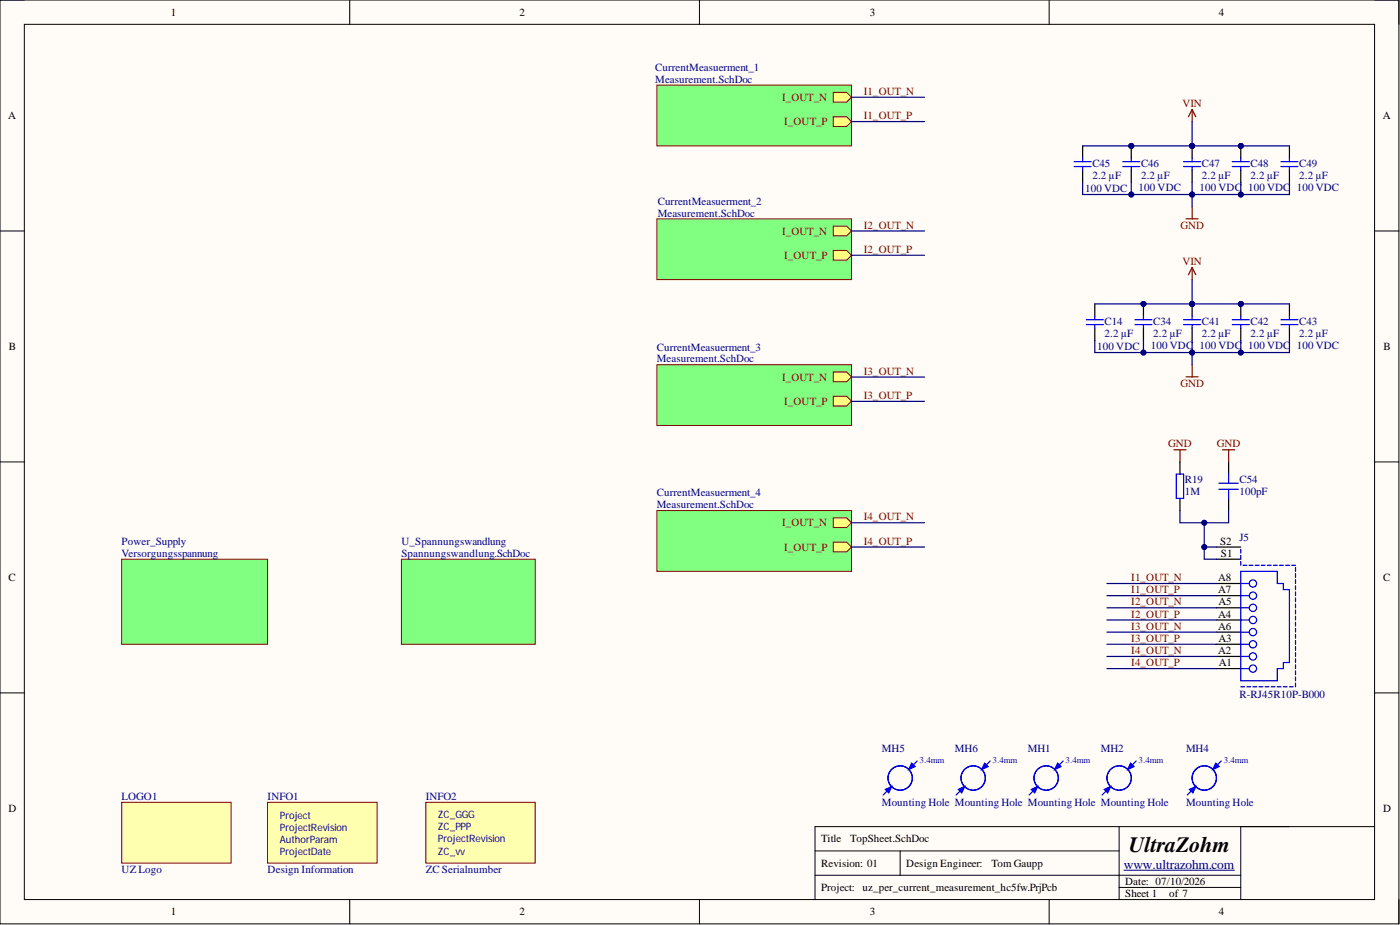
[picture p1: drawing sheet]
<svg xmlns="http://www.w3.org/2000/svg" width="292mm" height="193mm" viewBox="0 0 292 193" stroke-linecap="round" stroke-linejoin="round" font-family="sans-serif">
<defs><g id="words">
<text font-size="4.6" x="235.5" y="177.8">UltraZohm</text>
<text font-size="2.8" fill="#000080" x="234.5" y="181.2">www.ultrazohm.com</text>
<g font-size="2.3">
<text x="35.6" y="3.3">1</text>
<text x="108.4" y="3.3">2</text>
<text x="181.5" y="3.3">3</text>
<text x="254.3" y="3.3">4</text>
<text x="1.7" y="24.9">A</text>
<text x="288.5" y="24.9">A</text>
<text x="1.9" y="73">B</text>
<text x="288.7" y="73">B</text>
<text x="254.6" y="113.6">S2</text>
<text x="254.7" y="116.1">S1</text>
<text x="1.8" y="121.2">C</text>
<text x="254.1" y="123.8">A7</text>
<text x="254.1" y="121.2">A8</text>
<text x="288.6" y="121.2">C</text>
<text x="254.1" y="128.8">A4</text>
<text x="254.1" y="131.4">A6</text>
<text x="254.2" y="126.3">A5</text>
<text x="254.1" y="136.4">A2</text>
<text x="254.2" y="133.9">A3</text>
<text x="254.3" y="139">A1</text>
<text x="1.8" y="169.4">D</text>
<text x="288.6" y="169.4">D</text>
<text x="171.3" y="175.7">Title</text>
<text x="177.4" y="175.7">TopSheet.SchDoc</text>
<text x="171.3" y="180.8">Revision: 01</text>
<text x="171.3" y="185.9">Project: uz_per_current_measurement_hc5fw.PrjPcb</text>
<text x="189.1" y="180.8">Design Engineer:</text>
<text x="206.8" y="180.8">Tom Gaupp</text>
<text x="234.8" y="184.6">Date: 07/10/2026</text>
<text x="35.6" y="191">1</text>
<text x="108.4" y="191">2</text>
<text x="181.5" y="191">3</text>
<text x="234.8" y="187.2">Sheet 1</text>
<text x="243.9" y="187.2">of 7</text>
<text x="254.3" y="191">4</text>
</g>
<g font-size="2.3" fill="#000080">
<text x="136.7" y="14.9">CurrentMeasuerment_1</text>
<text x="136.7" y="17.3">Measurement.SchDoc</text>
<text x="227.9" y="34.7">C45</text>
<text x="238.1" y="34.7">C46</text>
<text x="250.8" y="34.7">C47</text>
<text x="260.9" y="34.7">C48</text>
<text x="271.1" y="34.7">C49</text>
<text x="226.4" y="40.1">100 VDC</text>
<text x="227.9" y="37.3">2.2 µF</text>
<text x="237.6" y="39.8">100 VDC</text>
<text x="238.1" y="37.3">2.2 µF</text>
<text x="250.2" y="39.8">100 VDC</text>
<text x="250.8" y="37.3">2.2 µF</text>
<text x="260.4" y="39.8">100 VDC</text>
<text x="260.9" y="37.3">2.2 µF</text>
<text x="270.6" y="39.8">100 VDC</text>
<text x="271.1" y="37.3">2.2 µF</text>
<text x="137.2" y="42.9">CurrentMeasuerment_2</text>
<text x="137.2" y="45.3">Measurement.SchDoc</text>
<text x="230.5" y="67.7">C14</text>
<text x="230.5" y="70.2">2.2 µF</text>
<text x="240.6" y="67.7">C34</text>
<text x="240.6" y="70.2">2.2 µF</text>
<text x="250.8" y="67.7">C41</text>
<text x="250.8" y="70.2">2.2 µF</text>
<text x="260.9" y="67.7">C42</text>
<text x="260.9" y="70.2">2.2 µF</text>
<text x="271.1" y="67.7">C43</text>
<text x="271.1" y="70.2">2.2 µF</text>
<text x="137.1" y="73.1">CurrentMeasuerment_3</text>
<text x="137.1" y="75.6">Measurement.SchDoc</text>
<text x="228.9" y="73">100 VDC</text>
<text x="240.1" y="72.8">100 VDC</text>
<text x="250.2" y="72.8">100 VDC</text>
<text x="260.4" y="72.8">100 VDC</text>
<text x="270.6" y="72.8">100 VDC</text>
<text x="247.2" y="100.7">R19</text>
<text x="258.6" y="100.7">C54</text>
<text x="137.1" y="103.4">CurrentMeasuerment_4</text>
<text x="137.1" y="105.9">Measurement.SchDoc</text>
<text x="247.2" y="103.2">1M</text>
<text x="258.6" y="103.2">100pF</text>
<text x="25.4" y="113.6">Power_Supply</text>
<text x="83.8" y="113.6">U_Spannungswandlung</text>
<text x="258.6" y="112.9">J5</text>
<text x="25.4" y="116.1">Versorgungsspannung</text>
<text x="83.8" y="116.1">Spannungswandlung.SchDoc</text>
<text x="258.6" y="145.6">R-RJ45R10P-B000</text>
<text x="184" y="157">MH5</text>
<text x="199.2" y="157">MH6</text>
<text x="214.5" y="157">MH1</text>
<text x="229.7" y="157">MH2</text>
<text x="247.5" y="157">MH4</text>
<text x="25.4" y="166.9">LOGO1</text>
<text x="55.8" y="166.9">INFO1</text>
<text x="88.8" y="166.9">INFO2</text>
<text x="184" y="168.1">Mounting Hole Mounting Hole Mounting Hole Mounting Hole</text>
<text x="247.5" y="168.1">Mounting Hole</text>
<text x="25.4" y="182.1">UZ Logo</text>
<text x="55.8" y="182.1">Design Information</text>
<text x="88.8" y="182.1">ZC Serialnumber</text>
</g>
<g font-size="2.3" fill="#800000">
<text x="163.2" y="21.1">I_OUT_N</text>
<text x="180.2" y="19.8">I1_OUT_N</text>
<text x="246.7" y="22.3">VIN</text>
<text x="163.6" y="26.1">I_OUT_P</text>
<text x="180.2" y="24.9">I1_OUT_P</text>
<text x="180.2" y="47.7">I2_OUT_N</text>
<text x="246.3" y="47.7">GND</text>
<text x="163.2" y="48.9">I_OUT_N</text>
<text x="180.2" y="52.8">I2_OUT_P</text>
<text x="163.6" y="54">I_OUT_P</text>
<text x="246.7" y="55.3">VIN</text>
<text x="163.2" y="79.4">I_OUT_N</text>
<text x="180.2" y="78.2">I3_OUT_N</text>
<text x="180.2" y="83.3">I3_OUT_P</text>
<text x="246.3" y="80.6">GND</text>
<text x="163.6" y="84.5">I_OUT_P</text>
<text x="243.7" y="93.3">GND</text>
<text x="253.9" y="93.3">GND</text>
<text x="163.2" y="109.8">I_OUT_N</text>
<text x="180.2" y="108.5">I4_OUT_N</text>
<text x="180.2" y="113.6">I4_OUT_P</text>
<text x="163.6" y="114.9">I_OUT_P</text>
<text x="236" y="123.8">I1_OUT_P</text>
<text x="236" y="121.2">I1_OUT_N</text>
<text x="236" y="128.8">I2_OUT_P</text>
<text x="236" y="126.3">I2_OUT_N</text>
<text x="236" y="131.4">I3_OUT_N</text>
<text x="236" y="133.9">I3_OUT_P</text>
<text x="236" y="136.4">I4_OUT_N</text>
<text x="236" y="139">I4_OUT_P</text>
</g>
<g font-size="2.1" fill="#000080">
<text x="58.4" y="170.8">Project</text>
<text x="58.4" y="173.3">ProjectRevision</text>
<text x="91.4" y="170.7">ZC_GGG</text>
<text x="91.4" y="173.2">ZC_PPP</text>
<text x="58.4" y="175.8">AuthorParam</text>
<text x="58.4" y="178.4">ProjectDate</text>
<text x="91.4" y="175.7">ProjectRevision</text>
<text x="91.4" y="178.3">ZC_vv</text>
</g>
<g font-size="1.9" fill="#00f">
<text x="191.9" y="159.1">3.4mm</text>
<text x="207.1" y="159.1">3.4mm</text>
<text x="222.3" y="159.1">3.4mm</text>
<text x="237.6" y="159.1">3.4mm</text>
<text x="255.3" y="159.1">3.4mm</text>
</g>
</g></defs>
<path d="M0 0h291.9v192.7h-291.9z" fill-rule="evenodd" fill="#fffcf8"/>
<path d="M0 0h291.9v192.7h-291.9z" fill="none" stroke="#000" stroke-width=".21"/>
<path d="M5.1 5.1h281.7v182.6h-281.7z" fill-rule="evenodd" fill="#fffcf8"/>
<g fill="none" stroke="#000" stroke-width=".21">
<path d="M0 0h5.1M5.1 5.1h281.7v182.6h-281.7zM73 0v5.1M145.9 0v5.1M218.9 0v5.1M286.8 0h5.1v5.1M0 48.2h5.1M286.8 48.2h5.1M0 96.4h5.1M286.8 96.4h5.1M0 144.6h5.1M286.8 144.6h5.1"/>
<path d="M170 177.5h63.5M187.8 177.5v5.1M233.5 172.4v15.3M258.9 172.4v15.3M286.8 172.4h-116.8v15.3M73 187.7v5M145.9 187.7v5M170 182.6h88.9M218.9 187.7v5M233.5 185.1h25.4M291.9 187.7v5"/>
</g>
<path d="M234.5 181.5h23.1" fill="none" stroke="#000080" stroke-width=".21"/>
<path d="M137.1 17.8h40.6v12.6h-40.6z" fill-rule="evenodd" fill="#80ff80"/>
<path d="M137.1 17.8h40.6v12.6h-40.6z" fill="none" stroke="#800000" stroke-width=".21"/>
<path d="M173.9 24.3h2.7l1.1 1.1-1.1 1h-2.7z" fill-rule="evenodd" fill="#ffff80"/>
<path d="M173.9 24.3h2.7l1.1 1.1-1.1 1h-2.7z" fill="none" stroke="#800000" stroke-width=".21"/>
<path d="M173.9 19.3h2.7l1.1 1-1.1 1h-2.7z" fill-rule="evenodd" fill="#ffff80"/>
<path d="M173.9 19.3h2.7l1.1 1-1.1 1h-2.7z" fill="none" stroke="#800000" stroke-width=".21"/>
<path d="M137.1 45.7h40.6v12.6h-40.6z" fill-rule="evenodd" fill="#80ff80"/>
<path d="M137.1 45.7h40.6v12.6h-40.6z" fill="none" stroke="#800000" stroke-width=".21"/>
<path d="M173.9 52.2h2.7l1.1 1.1-1.1 1h-2.7z" fill-rule="evenodd" fill="#ffff80"/>
<path d="M173.9 52.2h2.7l1.1 1.1-1.1 1h-2.7z" fill="none" stroke="#800000" stroke-width=".21"/>
<path d="M173.9 47.2h2.7l1.1 1-1.1 1h-2.7z" fill-rule="evenodd" fill="#ffff80"/>
<path d="M173.9 47.2h2.7l1.1 1-1.1 1h-2.7z" fill="none" stroke="#800000" stroke-width=".21"/>
<path d="M83.8 116.7h27.9v17.7h-27.9z" fill-rule="evenodd" fill="#80ff80"/>
<path d="M83.8 116.7h27.9v17.7h-27.9z" fill="none" stroke="#800000" stroke-width=".21"/>
<path d="M137.1 76.1h40.6v12.7h-40.6z" fill-rule="evenodd" fill="#80ff80"/>
<path d="M137.1 76.1h40.6v12.7h-40.6z" fill="none" stroke="#800000" stroke-width=".21"/>
<path d="M173.9 82.7h2.7l1.1 1-1.1 1h-2.7z" fill-rule="evenodd" fill="#ffff80"/>
<path d="M173.9 82.7h2.7l1.1 1-1.1 1h-2.7z" fill="none" stroke="#800000" stroke-width=".21"/>
<path d="M173.9 77.6h2.7l1.1 1-1.1 1h-2.7z" fill-rule="evenodd" fill="#ffff80"/>
<path d="M173.9 77.6h2.7l1.1 1-1.1 1h-2.7z" fill="none" stroke="#800000" stroke-width=".21"/>
<path d="M137.1 106.5h40.6v12.7h-40.6z" fill-rule="evenodd" fill="#80ff80"/>
<path d="M137.1 106.5h40.6v12.7h-40.6z" fill="none" stroke="#800000" stroke-width=".21"/>
<path d="M173.9 113.1h2.7l1.1 1-1.1 1h-2.7z" fill-rule="evenodd" fill="#ffff80"/>
<path d="M173.9 113.1h2.7l1.1 1-1.1 1h-2.7z" fill="none" stroke="#800000" stroke-width=".21"/>
<path d="M173.9 108h2.7l1.1 1-1.1 1.1h-2.7z" fill-rule="evenodd" fill="#ffff80"/>
<path d="M173.9 108h2.7l1.1 1-1.1 1.1h-2.7z" fill="none" stroke="#800000" stroke-width=".21"/>
<path d="M25.4 167.4h22.8v12.7h-22.8z" fill-rule="evenodd" fill="#ffffb0"/>
<path d="M25.4 167.4h22.8v12.7h-22.8z" fill="none" stroke="#800000" stroke-width=".21"/>
<g fill="none" stroke="#00f" stroke-width=".25">
<path d="M221.8 158.8l-1.5 1.5"/>
<circle cx="218.3" cy="162.3" r="2.54"/>
</g>
<path d="M220.7 159.2l.7 .7-1.4 .7z" fill="#00f"/>
<path d="M220.7 159.2l.7 .7-1.4 .7zM216.2 164.3l-1.5 1.6" fill="none" stroke="#00f" stroke-width=".25"/>
<path d="M215.2 164.7l1.3-.6-.6 1.3z" fill="#00f"/>
<g fill="none" stroke="#00f" stroke-width=".25">
<path d="M237.1 158.8l-1.6 1.5M215.2 164.7l1.3-.6-.6 1.3z"/>
<circle cx="233.5" cy="162.3" r="2.54"/>
</g>
<path d="M235.9 159.2l.7 .7-1.3 .7z" fill="#00f"/>
<path d="M235.9 159.2l.7 .7-1.3 .7zM231.5 164.3l-1.6 1.6" fill="none" stroke="#00f" stroke-width=".25"/>
<path d="M230.4 164.7l1.3-.6-.6 1.3z" fill="#00f"/>
<g fill="none" stroke="#00f" stroke-width=".25">
<path d="M258.9 119.2h7.6v2.5h1.3v1.3h1.2v15.2h-1.2v1.3h-1.3v2.5h-7.6zM258.9 114.6v.8M258.9 115.9v.8M258.9 117.1v.8M259.4 117.9h.7M260.6 117.9h.8M261.9 117.9h.8M263.2 117.9h.8M264.4 117.9h.8M265.7 117.9h.8M267 117.9h.8M268.2 117.9h.8"/>
<path d="M269.5 117.9h.8M270.3 118.4v.8M270.3 119.7v.8M258.9 124.3h1.8M258.9 129.3h1.8M258.9 126.8h1.8M258.9 121.7h1.8M258.9 134.4h1.8M258.9 131.9h1.8M258.9 139.5h1.8M258.9 136.9h1.8M270.3 120.9v.8"/>
<path d="M270.3 122.2v.8M270.3 123.5v.8M270.3 124.7v.8M270.3 126v.8M270.3 127.3v.8M270.3 128.5v.8M270.3 129.8v.8M270.3 131.1v.8M270.3 132.3v.8M270.3 133.6v.8M270.3 134.9v.8M270.3 136.2v.7"/>
<path d="M270.3 137.4v.8M270.3 138.7v.8M270.3 140v.7M191.4 158.8l-1.6 1.5M258.9 143.3h.8M260.1 143.3h.8M261.4 143.3h.8M262.7 143.3h.8M264 143.3h.7M265.2 143.3h.8M266.5 143.3h.8M267.8 143.3h.8"/>
<path d="M269 143.3h.8M270.3 141.2v.8M270.3 142.5v.8M230.4 164.7l1.3-.6-.6 1.3z"/>
<circle cx="261.4" cy="129.3" r=".76"/>
<circle cx="261.4" cy="139.5" r=".76"/>
<circle cx="261.4" cy="131.9" r=".76"/>
<circle cx="261.4" cy="136.9" r=".76"/>
<circle cx="261.4" cy="121.7" r=".76"/>
<circle cx="261.4" cy="134.4" r=".76"/>
<circle cx="261.4" cy="126.8" r=".76"/>
<circle cx="261.4" cy="124.3" r=".76"/>
<circle cx="187.8" cy="162.3" r="2.54"/>
</g>
<path d="M248.7 55.8l-.7 1.5M248.7 55.8l.8 1.5M248.7 55.8v2.5M247.5 78.6h2.5M248.7 76.1v2.5M244.9 93.8h2.6M246.2 93.8v2.6" fill="none" stroke="#800000" stroke-width=".25"/>
<path d="M253.8 116.7h5.1M253.8 114.1h5.1M253.8 139.5h5.1M253.8 136.9h5.1M253.8 134.4h5.1M253.8 129.3h5.1M253.8 126.8h5.1M253.8 131.9h5.1M253.8 124.3h5.1M253.8 121.7h5.1" fill="none" stroke="#000" stroke-width=".25"/>
<path d="M190.2 159.2l.7 .7-1.3 .7z" fill="#00f"/>
<path d="M190.2 159.2l.7 .7-1.3 .7zM185.8 164.3l-1.5 1.6" fill="none" stroke="#00f" stroke-width=".25"/>
<path d="M184.7 164.7l1.4-.6-.7 1.3z" fill="#00f"/>
<g fill="none" stroke="#00f" stroke-width=".25">
<path d="M206.6 158.8l-1.5 1.5M184.7 164.7l1.4-.6-.7 1.3z"/>
<circle cx="203" cy="162.3" r="2.54"/>
</g>
<path d="M205.4 159.2l.8 .7-1.4 .7z" fill="#00f"/>
<path d="M205.4 159.2l.8 .7-1.4 .7zM201 164.3l-1.5 1.6" fill="none" stroke="#00f" stroke-width=".25"/>
<path d="M199.9 164.7l1.4-.6-.6 1.3z" fill="#00f"/>
<path d="M226.6 67.7h3.6M226.6 66.7h3.6M228.4 65.9v.8M228.4 67.7v.8M199.9 164.7l1.4-.6-.6 1.3z" fill="none" stroke="#00f" stroke-width=".25"/>
<path d="M228.4 63.4v2.5M228.4 68.5v2.5" fill="none" stroke="#000" stroke-width=".25"/>
<circle cx="238.6" cy="63.4" r=".51" fill="#000080"/>
<circle cx="238.6" cy="63.4" r=".51" fill="none" stroke="#000080" stroke-width=".21"/>
<path d="M238.6 63.4v2.5" fill="none" stroke="#000" stroke-width=".25"/>
<circle cx="238.6" cy="63.4" r=".51" fill="#000080"/>
<circle cx="238.6" cy="63.4" r=".51" fill="none" stroke="#000080" stroke-width=".21"/>
<path d="M238.6 68.5v2.5" fill="none" stroke="#000" stroke-width=".25"/>
<path d="M236.8 67.7h3.6M236.8 66.7h3.6M238.6 65.9v.8M238.6 67.7v.8" fill="none" stroke="#00f" stroke-width=".25"/>
<circle cx="248.7" cy="63.4" r=".51" fill="#000080"/>
<circle cx="248.7" cy="63.4" r=".51" fill="none" stroke="#000080" stroke-width=".21"/>
<path d="M248.7 63.4v2.5" fill="none" stroke="#000" stroke-width=".25"/>
<circle cx="248.7" cy="63.4" r=".51" fill="#000080"/>
<circle cx="248.7" cy="63.4" r=".51" fill="none" stroke="#000080" stroke-width=".21"/>
<path d="M248.7 68.5v2.5" fill="none" stroke="#000" stroke-width=".25"/>
<path d="M246.9 67.7h3.6M246.9 66.7h3.6M248.7 65.9v.8M248.7 67.7v.8" fill="none" stroke="#00f" stroke-width=".25"/>
<circle cx="258.9" cy="63.4" r=".51" fill="#000080"/>
<circle cx="258.9" cy="63.4" r=".51" fill="none" stroke="#000080" stroke-width=".21"/>
<path d="M258.9 63.4v2.5" fill="none" stroke="#000" stroke-width=".25"/>
<circle cx="258.9" cy="63.4" r=".51" fill="#000080"/>
<circle cx="258.9" cy="63.4" r=".51" fill="none" stroke="#000080" stroke-width=".21"/>
<path d="M225.9 30.4v2.6M225.9 35.5v2.5M258.9 68.5v2.5M269 63.4v2.5M269 68.5v2.5" fill="none" stroke="#000" stroke-width=".25"/>
<path d="M224.1 34.7h3.6M224.1 33.7h3.6M225.9 33v.7M225.9 34.7v.8M257.1 67.7h3.6M257.1 66.7h3.6M258.9 65.9v.8M258.9 67.7v.8M267.3 67.7h3.5M267.3 66.7h3.5M269 65.9v.8M269 67.7v.8" fill="none" stroke="#00f" stroke-width=".25"/>
<circle cx="236" cy="30.4" r=".51" fill="#000080"/>
<circle cx="236" cy="30.4" r=".51" fill="none" stroke="#000080" stroke-width=".21"/>
<path d="M236 30.4v2.6" fill="none" stroke="#000" stroke-width=".25"/>
<circle cx="236" cy="30.4" r=".51" fill="#000080"/>
<circle cx="236" cy="30.4" r=".51" fill="none" stroke="#000080" stroke-width=".21"/>
<path d="M236 35.5v2.5" fill="none" stroke="#000" stroke-width=".25"/>
<path d="M234.3 34.7h3.5M234.3 33.7h3.5M236 33v.7M236 34.7v.8" fill="none" stroke="#00f" stroke-width=".25"/>
<circle cx="248.7" cy="30.4" r=".51" fill="#000080"/>
<circle cx="248.7" cy="30.4" r=".51" fill="none" stroke="#000080" stroke-width=".21"/>
<path d="M248.7 30.4v2.6" fill="none" stroke="#000" stroke-width=".25"/>
<circle cx="248.7" cy="30.4" r=".51" fill="#000080"/>
<circle cx="248.7" cy="30.4" r=".51" fill="none" stroke="#000080" stroke-width=".21"/>
<path d="M248.7 35.5v2.5" fill="none" stroke="#000" stroke-width=".25"/>
<path d="M246.9 34.7h3.6M246.9 33.7h3.6M248.7 33v.7M248.7 34.7v.8" fill="none" stroke="#00f" stroke-width=".25"/>
<circle cx="258.9" cy="30.4" r=".51" fill="#000080"/>
<circle cx="258.9" cy="30.4" r=".51" fill="none" stroke="#000080" stroke-width=".21"/>
<path d="M258.9 30.4v2.6" fill="none" stroke="#000" stroke-width=".25"/>
<circle cx="258.9" cy="30.4" r=".51" fill="#000080"/>
<circle cx="258.9" cy="30.4" r=".51" fill="none" stroke="#000080" stroke-width=".21"/>
<path d="M258.9 35.5v2.5M269 30.4v2.6M269 35.5v2.5" fill="none" stroke="#000" stroke-width=".25"/>
<path d="M257.1 34.7h3.6M257.1 33.7h3.6M258.9 33v.7M258.9 34.7v.8M267.3 34.7h3.5M267.3 33.7h3.5M269 33v.7M269 34.7v.8" fill="none" stroke="#00f" stroke-width=".25"/>
<path d="M248.7 22.8l-.7 1.5M248.7 22.8l.8 1.5M248.7 22.8v2.6M247.5 45.7h2.5M248.7 43.1v2.6" fill="none" stroke="#800000" stroke-width=".25"/>
<path d="M88.8 167.4h22.9v12.7h-22.9z" fill-rule="evenodd" fill="#ffffb0"/>
<path d="M88.8 167.4h22.9v12.7h-22.9z" fill="none" stroke="#800000" stroke-width=".21"/>
<path d="M55.8 167.4h22.9v12.7h-22.9z" fill-rule="evenodd" fill="#ffffb0"/>
<path d="M55.8 167.4h22.9v12.7h-22.9z" fill="none" stroke="#800000" stroke-width=".21"/>
<path d="M25.4 116.7h30.4v17.7h-30.4z" fill-rule="evenodd" fill="#80ff80"/>
<path d="M25.4 116.7h30.4v17.7h-30.4z" fill="none" stroke="#800000" stroke-width=".21"/>
<g fill="none" stroke="#00f" stroke-width=".25">
<path d="M254.8 158.8l-1.5 1.5"/>
<circle cx="251.3" cy="162.3" r="2.54"/>
</g>
<path d="M253.7 159.2l.7 .7-1.4 .7z" fill="#00f"/>
<path d="M253.7 159.2l.7 .7-1.4 .7zM249.2 164.3l-1.5 1.6" fill="none" stroke="#00f" stroke-width=".25"/>
<path d="M248.2 164.7l1.3-.6-.6 1.3z" fill="#00f"/>
<path d="M245.4 98.9h1.5v5.1h-1.5zM256.3 98.9v1.9M254.3 100.8h4.1M254.3 102.1h4.1M256.3 102.1v1.9M248.2 164.7l1.3-.6-.6 1.3z" fill="none" stroke="#00f" stroke-width=".25"/>
<path d="M246.2 96.4v2.5M256.3 96.4v2.5M246.2 104v2.5M256.3 104v2.5" fill="none" stroke="#000" stroke-width=".25"/>
<path d="M255.1 93.8h2.5M256.3 93.8v2.6" fill="none" stroke="#800000" stroke-width=".25"/>
<g fill="none" stroke="#000080" stroke-width=".25">
<path d="M177.7 20.3h15.2M177.7 25.4h15.2M236 38v2.6M177.7 48.2h15.2M177.7 53.3h15.2M177.7 78.6l15.2 .1M177.7 83.7h15.2M177.7 114.1h15.2M177.7 109h15.2M231 139.5h22.8M231 136.9h22.8M231 134.4h22.8"/>
<path d="M231 131.9h22.8M231 129.3h22.8M231 126.8h22.8M231 124.3h22.8M231 121.7h22.8"/>
</g>
<circle cx="236" cy="40.6" r=".51" fill="#000080"/>
<circle cx="236" cy="40.6" r=".51" fill="none" stroke="#000080" stroke-width=".21"/>
<path d="M248.7 58.3v5.1" fill="none" stroke="#000080" stroke-width=".25"/>
<circle cx="248.7" cy="63.4" r=".51" fill="#000080"/>
<circle cx="248.7" cy="63.4" r=".51" fill="none" stroke="#000080" stroke-width=".21"/>
<path d="M248.7 73.5v2.6" fill="none" stroke="#000080" stroke-width=".25"/>
<circle cx="248.7" cy="73.5" r=".51" fill="#000080"/>
<circle cx="248.7" cy="73.5" r=".51" fill="none" stroke="#000080" stroke-width=".21"/>
<path d="M238.6 71v2.5" fill="none" stroke="#000080" stroke-width=".25"/>
<circle cx="238.6" cy="73.5" r=".51" fill="#000080"/>
<circle cx="238.6" cy="73.5" r=".51" fill="none" stroke="#000080" stroke-width=".21"/>
<path d="M248.7 71v2.5" fill="none" stroke="#000080" stroke-width=".25"/>
<circle cx="248.7" cy="73.5" r=".51" fill="#000080"/>
<circle cx="248.7" cy="73.5" r=".51" fill="none" stroke="#000080" stroke-width=".21"/>
<path d="M258.9 71v2.5" fill="none" stroke="#000080" stroke-width=".25"/>
<circle cx="258.9" cy="73.5" r=".51" fill="#000080"/>
<circle cx="258.9" cy="73.5" r=".51" fill="none" stroke="#000080" stroke-width=".21"/>
<path d="M228.4 63.4h40.6" fill="none" stroke="#000080" stroke-width=".25"/>
<circle cx="238.6" cy="63.4" r=".51" fill="#000080"/>
<circle cx="238.6" cy="63.4" r=".51" fill="none" stroke="#000080" stroke-width=".21"/>
<circle cx="248.7" cy="63.4" r=".51" fill="#000080"/>
<circle cx="248.7" cy="63.4" r=".51" fill="none" stroke="#000080" stroke-width=".21"/>
<circle cx="258.9" cy="63.4" r=".51" fill="#000080"/>
<circle cx="258.9" cy="63.4" r=".51" fill="none" stroke="#000080" stroke-width=".21"/>
<path d="M228.4 71v2.5h40.6v-2.5" fill="none" stroke="#000080" stroke-width=".25"/>
<circle cx="238.6" cy="73.5" r=".51" fill="#000080"/>
<circle cx="238.6" cy="73.5" r=".51" fill="none" stroke="#000080" stroke-width=".21"/>
<circle cx="248.7" cy="73.5" r=".51" fill="#000080"/>
<circle cx="248.7" cy="73.5" r=".51" fill="none" stroke="#000080" stroke-width=".21"/>
<circle cx="258.9" cy="73.5" r=".51" fill="#000080"/>
<circle cx="258.9" cy="73.5" r=".51" fill="none" stroke="#000080" stroke-width=".21"/>
<path d="M258.9 38v2.6" fill="none" stroke="#000080" stroke-width=".25"/>
<circle cx="258.9" cy="40.6" r=".51" fill="#000080"/>
<circle cx="258.9" cy="40.6" r=".51" fill="none" stroke="#000080" stroke-width=".21"/>
<path d="M248.7 40.6v2.5" fill="none" stroke="#000080" stroke-width=".25"/>
<circle cx="248.7" cy="40.6" r=".51" fill="#000080"/>
<circle cx="248.7" cy="40.6" r=".51" fill="none" stroke="#000080" stroke-width=".21"/>
<path d="M269 38v2.6h-20.3" fill="none" stroke="#000080" stroke-width=".25"/>
<circle cx="248.7" cy="40.6" r=".51" fill="#000080"/>
<circle cx="248.7" cy="40.6" r=".51" fill="none" stroke="#000080" stroke-width=".21"/>
<circle cx="258.9" cy="40.6" r=".51" fill="#000080"/>
<circle cx="258.9" cy="40.6" r=".51" fill="none" stroke="#000080" stroke-width=".21"/>
<path d="M248.7 25.4v5" fill="none" stroke="#000080" stroke-width=".25"/>
<circle cx="248.7" cy="30.4" r=".51" fill="#000080"/>
<circle cx="248.7" cy="30.4" r=".51" fill="none" stroke="#000080" stroke-width=".21"/>
<path d="M225.9 30.4h43.1" fill="none" stroke="#000080" stroke-width=".25"/>
<circle cx="236" cy="30.4" r=".51" fill="#000080"/>
<circle cx="236" cy="30.4" r=".51" fill="none" stroke="#000080" stroke-width=".21"/>
<circle cx="248.7" cy="30.4" r=".51" fill="#000080"/>
<circle cx="248.7" cy="30.4" r=".51" fill="none" stroke="#000080" stroke-width=".21"/>
<circle cx="258.9" cy="30.4" r=".51" fill="#000080"/>
<circle cx="258.9" cy="30.4" r=".51" fill="none" stroke="#000080" stroke-width=".21"/>
<path d="M225.9 38v2.6h22.8v-2.6" fill="none" stroke="#000080" stroke-width=".25"/>
<circle cx="236" cy="40.6" r=".51" fill="#000080"/>
<circle cx="236" cy="40.6" r=".51" fill="none" stroke="#000080" stroke-width=".21"/>
<circle cx="248.7" cy="40.6" r=".51" fill="#000080"/>
<circle cx="248.7" cy="40.6" r=".51" fill="none" stroke="#000080" stroke-width=".21"/>
<path d="M256.3 106.5v2.5h-5" fill="none" stroke="#000080" stroke-width=".25"/>
<circle cx="251.3" cy="109.1" r=".51" fill="#000080"/>
<circle cx="251.3" cy="109.1" r=".51" fill="none" stroke="#000080" stroke-width=".21"/>
<path d="M246.2 106.5v2.5h5.1v5.1" fill="none" stroke="#000080" stroke-width=".25"/>
<circle cx="251.3" cy="114.1" r=".51" fill="#000080"/>
<circle cx="251.3" cy="114.1" r=".51" fill="none" stroke="#000080" stroke-width=".21"/>
<circle cx="251.3" cy="109.1" r=".51" fill="#000080"/>
<circle cx="251.3" cy="109.1" r=".51" fill="none" stroke="#000080" stroke-width=".21"/>
<path d="M253.8 114.1h-2.5v2.6h2.5" fill="none" stroke="#000080" stroke-width=".25"/>
<circle cx="251.3" cy="114.1" r=".51" fill="#000080"/>
<circle cx="251.3" cy="114.1" r=".51" fill="none" stroke="#000080" stroke-width=".21"/>
<use href="#words"/>
</svg>
